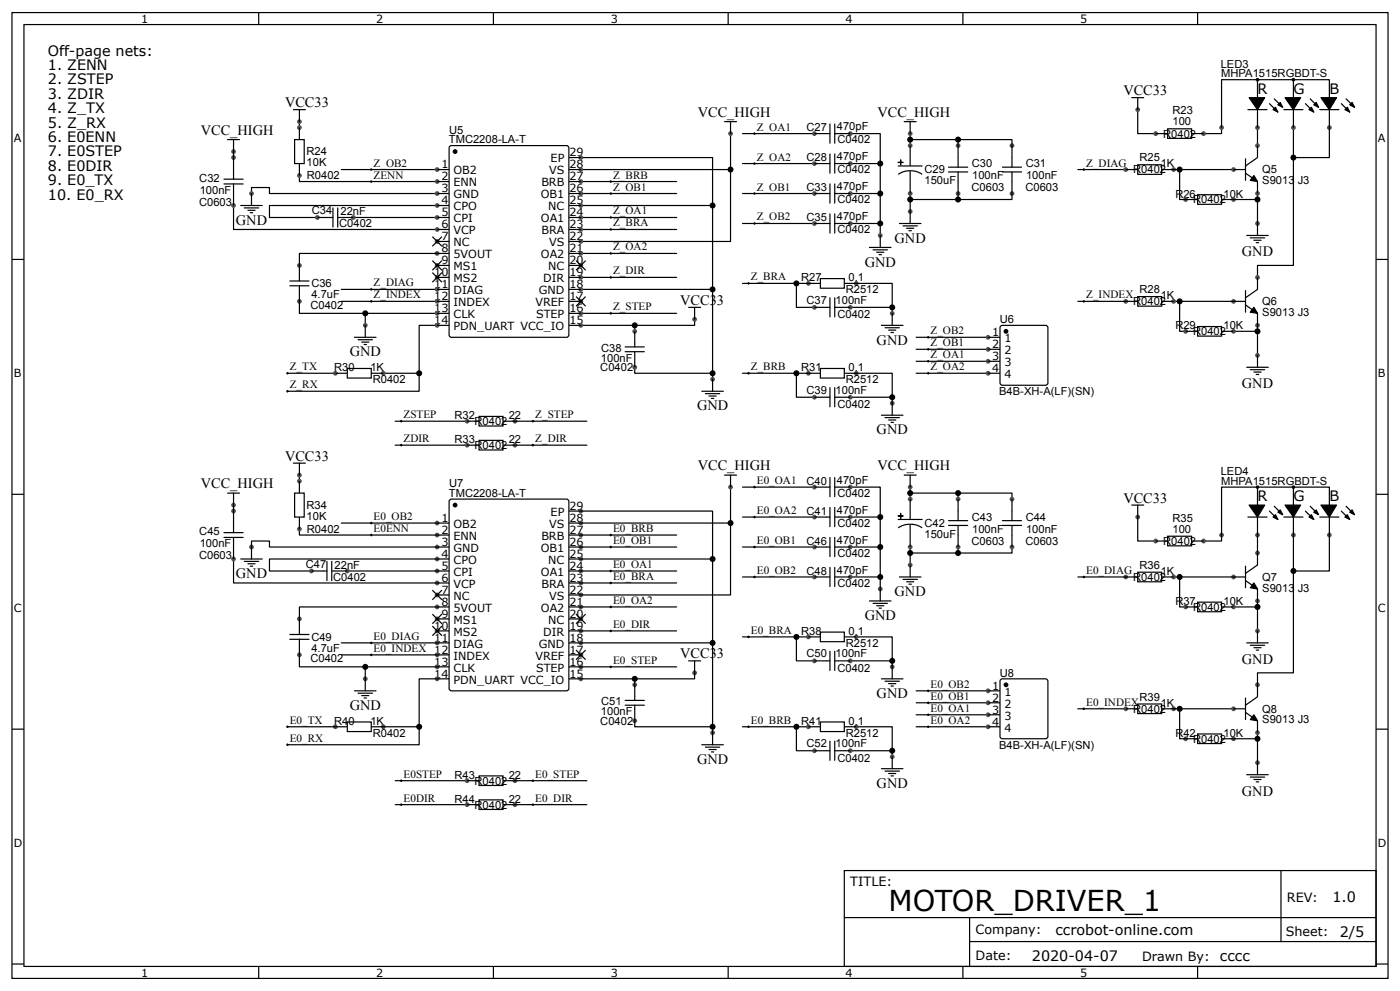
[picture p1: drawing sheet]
<svg xmlns="http://www.w3.org/2000/svg" width="309mm" height="219mm" viewBox="0 0 309 219" stroke-linecap="round" stroke-linejoin="round" font-family="sans-serif">
<defs><g id="words">
<text font-size="6.3" x="196.3" y="201.2">MOTOR_DRIVER_1</text>
<g font-size="3.2">
<text x="10.6" y="12.3">Off-page nets:</text>
<text x="10.6" y="15.5">1. ZENN</text>
<text x="10.6" y="18.7">2. ZSTEP</text>
<text x="10.6" y="21.8">3. ZDIR</text>
<text x="63" y="23.7">VCC33</text>
<text x="248.2" y="21">VCC33</text>
<text x="277.8" y="20.8">R</text>
<text x="285.8" y="20.8">G</text>
<text x="293.7" y="20.8">B</text>
<text x="10.6" y="25">4. Z_TX</text>
<text x="10.6" y="28.2">5. Z_RX</text>
<text x="44.4" y="29.8">VCC_HIGH</text>
<text x="154.2" y="25.8">VCC_HIGH</text>
<text x="193.8" y="25.8">VCC_HIGH</text>
<text x="10.6" y="31.4">6. E0ENN</text>
<text x="10.6" y="34.5">7. E0STEP</text>
<text x="10.6" y="37.7">8. E0DIR</text>
<text x="10.6" y="40.9">9. E0_TX</text>
<text x="10.6" y="44.1">10. E0_RX</text>
<text x="52.1" y="49.6">GND</text>
<text x="197.6" y="53.6">GND</text>
<text x="191" y="58.9">GND</text>
<text x="274.4" y="56.6">GND</text>
<text x="150.3" y="67.3">VCC33</text>
<text x="193.7" y="76.1">GND</text>
<text x="77.3" y="78.7">GND</text>
<text x="274.4" y="85.7">GND</text>
<text x="154" y="90.6">GND</text>
<text x="193.7" y="95.9">GND</text>
<text x="63" y="101.7">VCC33</text>
<text x="44.4" y="107.8">VCC_HIGH</text>
<text x="154.2" y="103.9">VCC_HIGH</text>
<text x="193.8" y="103.9">VCC_HIGH</text>
<text x="248.2" y="111">VCC33</text>
<text x="277.8" y="110.7">R</text>
<text x="285.8" y="110.7">G</text>
<text x="293.7" y="110.7">B</text>
<text x="52.1" y="127.7">GND</text>
<text x="197.6" y="131.6">GND</text>
<text x="191" y="136.9">GND</text>
<text x="150.3" y="145.4">VCC33</text>
<text x="274.4" y="146.6">GND</text>
<text x="193.7" y="154.1">GND</text>
<text x="77.3" y="156.8">GND</text>
<text x="154" y="168.7">GND</text>
<text x="193.7" y="174">GND</text>
<text x="274.4" y="175.7">GND</text>
<text x="294.4" y="199.2">1.0</text>
<text x="233.2" y="206.3">ccrobot-online.com</text>
<text x="296" y="206.9">2/5</text>
<text x="228" y="212.2">2020-04-07</text>
</g>
<g font-size="2.8">
<text x="187.9" y="195.7">TITLE:</text>
<text x="284.3" y="199.2">REV:</text>
<text x="215.5" y="206.3">Company:</text>
<text x="284.1" y="206.8">Sheet:</text>
<text x="215.5" y="212.1">Date:</text>
<text x="252.3" y="212.1">Drawn By: cccc</text>
</g>
<g font-size="2.5">
<text x="31.2" y="5">1</text>
<text x="83.1" y="5">2</text>
<text x="134.9" y="5">3</text>
<text x="186.8" y="5">4</text>
<text x="238.7" y="5">5</text>
<text x="269.7" y="15">LED3</text>
<text x="269.8" y="17.1">MHPA1515RGBDT-S</text>
<text x="99.2" y="29.5">U5</text>
<text x="167.2" y="28.8">Z_OA1</text>
<text x="178.2" y="29">C27</text>
<text x="184.9" y="28.7">470pF</text>
<text x="259" y="27.6">100</text>
<text x="259" y="25.3">R23</text>
<text x="3" y="31.4">A</text>
<text x="67.7" y="34.3">R24</text>
<text x="99.2" y="31.7">TMC2208-LA-T</text>
<text x="121.6" y="35.9">EP</text>
<text x="125.8" y="34.5">29</text>
<text x="167.2" y="35.5">Z_OA2</text>
<text x="178.2" y="35.6">C28</text>
<text x="184.9" y="35.4">470pF</text>
<text x="185" y="31.7">C0402</text>
<text x="251.7" y="35.6">R25</text>
<text x="257" y="30.4">R0402</text>
<text x="304.4" y="31.4">A</text>
<text x="44" y="40.2">C32</text>
<text x="67.7" y="36.7">10K</text>
<text x="67.8" y="39.6">R0402</text>
<text x="82.5" y="36.8">Z_OB2</text>
<text x="82.5" y="39.4">ZENN</text>
<text x="97.5" y="37.2">1</text>
<text x="97.5" y="39.8">2</text>
<text x="100.2" y="38.5">OB2</text>
<text x="100.2" y="41.1">ENN</text>
<text x="119.6" y="41.1">BRB</text>
<text x="121.3" y="38.5">VS</text>
<text x="125.8" y="39.8">27</text>
<text x="125.8" y="37.2">28</text>
<text x="135.5" y="39.4">Z_BRB</text>
<text x="184.9" y="42">470pF</text>
<text x="185" y="38.3">C0402</text>
<text x="204.3" y="40.7">150uF</text>
<text x="204.3" y="38.3">C29</text>
<text x="214.7" y="37">C30</text>
<text x="214.8" y="39.6">100nF</text>
<text x="226.6" y="37">C31</text>
<text x="226.7" y="39.6">100nF</text>
<text x="240" y="36.8">Z_DIAG</text>
<text x="250.4" y="38.3">R0402</text>
<text x="256.4" y="37">1K</text>
<text x="278.9" y="40.7">S9013 J3</text>
<text x="278.9" y="38.3">Q5</text>
<text x="44" y="45.5">C0603</text>
<text x="44.1" y="42.8">100nF</text>
<text x="68.9" y="47.3">C34</text>
<text x="75.2" y="47.6">22nF</text>
<text x="97.5" y="42.5">3</text>
<text x="97.5" y="45.1">4</text>
<text x="97.5" y="47.8">5</text>
<text x="100.2" y="43.8">GND</text>
<text x="100.2" y="46.4">CPO</text>
<text x="119.5" y="43.8">OB1</text>
<text x="121.1" y="46.4">NC</text>
<text x="125.8" y="47.8">24</text>
<text x="125.8" y="45.1">25</text>
<text x="125.8" y="42.5">26</text>
<text x="135.5" y="47.4">Z_OA1</text>
<text x="135.5" y="42.1">Z_OB1</text>
<text x="167.2" y="42.1">Z_OB1</text>
<text x="178.2" y="42.2">C33</text>
<text x="185" y="44.9">C0402</text>
<text x="214.6" y="42.3">C0603</text>
<text x="226.5" y="42.3">C0603</text>
<text x="259.7" y="43.6">R26</text>
<text x="263.6" y="44.9">R0402</text>
<text x="270.3" y="43.6">10K</text>
<text x="74.9" y="50.2">C0402</text>
<text x="97.5" y="50.4">6</text>
<text x="97.5" y="53">7</text>
<text x="100.2" y="49.1">CPI</text>
<text x="100.2" y="51.7">VCP</text>
<text x="119.5" y="49.1">OA1</text>
<text x="119.6" y="51.7">BRA</text>
<text x="125.8" y="50.4">23</text>
<text x="125.8" y="53">22</text>
<text x="135.5" y="50">Z_BRA</text>
<text x="167.2" y="48.7">Z_OB2</text>
<text x="178.2" y="48.9">C35</text>
<text x="184.9" y="48.6">470pF</text>
<text x="185" y="51.5">C0402</text>
<text x="97.5" y="55.7">8</text>
<text x="97.5" y="58.3">9</text>
<text x="100.2" y="54.4">NC</text>
<text x="100.2" y="57">5VOUT</text>
<text x="100.2" y="59.7">MS1</text>
<text x="119.5" y="57">OA2</text>
<text x="121.1" y="59.7">NC</text>
<text x="121.3" y="54.4">VS</text>
<text x="125.8" y="58.3">20</text>
<text x="125.8" y="55.7">21</text>
<text x="135.5" y="55.3">Z_OA2</text>
<text x="68.8" y="65.8">4.7uF</text>
<text x="68.8" y="63.4">C36</text>
<text x="82.5" y="65.9">Z_INDEX</text>
<text x="82.5" y="63.2">Z_DIAG</text>
<text x="95.9" y="61">10</text>
<text x="95.9" y="63.6">11</text>
<text x="100.2" y="62.3">MS2</text>
<text x="100.2" y="65">DIAG</text>
<text x="119" y="65">GND</text>
<text x="120" y="62.3">DIR</text>
<text x="125.8" y="63.6">18</text>
<text x="125.8" y="61">19</text>
<text x="135.5" y="60.6">Z_DIR</text>
<text x="165.9" y="61.9">Z_BRA</text>
<text x="177" y="62.1">R27</text>
<text x="186.9" y="64.7">R2512</text>
<text x="187.5" y="62.1">0.1</text>
<text x="240" y="65.9">Z_INDEX</text>
<text x="251.7" y="64.7">R28</text>
<text x="68.6" y="68.2">C0402</text>
<text x="95.9" y="66.3">12</text>
<text x="95.9" y="68.9">13</text>
<text x="95.9" y="71.6">14</text>
<text x="100.2" y="67.6">INDEX</text>
<text x="100.2" y="70.2">CLK</text>
<text x="118.3" y="67.6">VREF</text>
<text x="118.4" y="70.2">STEP</text>
<text x="125.8" y="71.6">15</text>
<text x="125.8" y="68.9">16</text>
<text x="125.8" y="66.3">17</text>
<text x="135.5" y="68.5">Z_STEP</text>
<text x="178.2" y="67.1">C37</text>
<text x="184.6" y="67.1">100nF</text>
<text x="185" y="70.3">C0402</text>
<text x="220.9" y="71.4">U6</text>
<text x="250.4" y="67.4">R0402</text>
<text x="256.4" y="66.1">1K</text>
<text x="278.9" y="69.8">S9013 J3</text>
<text x="278.9" y="67.4">Q6</text>
<text x="100.2" y="72.9">PDN_UART VCC_IO</text>
<text x="132.8" y="77.7">C38</text>
<text x="205.6" y="76.5">Z_OB1</text>
<text x="205.6" y="73.8">Z_OB2</text>
<text x="219.2" y="74.2">1</text>
<text x="219.2" y="76.9">2</text>
<text x="221.9" y="75.5">1</text>
<text x="259.7" y="72.7">R29</text>
<text x="263.6" y="74">R0402</text>
<text x="270.3" y="72.7">10K</text>
<text x="3" y="83.2">B</text>
<text x="64" y="81.8">Z_TX</text>
<text x="73.8" y="81.9">R30</text>
<text x="81.8" y="81.9">1K</text>
<text x="132.6" y="81.9">C0402</text>
<text x="132.8" y="79.8">100nF</text>
<text x="165.9" y="81.8">Z_BRB</text>
<text x="177" y="81.9">R31</text>
<text x="187.5" y="81.9">0.1</text>
<text x="205.6" y="79.1">Z_OA1</text>
<text x="205.6" y="81.8">Z_OA2</text>
<text x="219.2" y="79.5">3</text>
<text x="219.2" y="82.2">4</text>
<text x="221.9" y="78.2">2</text>
<text x="221.9" y="80.8">3</text>
<text x="221.9" y="83.5">4</text>
<text x="304.4" y="83.2">B</text>
<text x="64" y="85.7">Z_RX</text>
<text x="82.4" y="84.6">R0402</text>
<text x="178.2" y="87">C39</text>
<text x="184.6" y="87">100nF</text>
<text x="186.9" y="84.6">R2512</text>
<text x="220.8" y="87.2">B4B-XH-A(LF)(SN)</text>
<text x="89.2" y="92.3">ZSTEP</text>
<text x="100.4" y="92.5">R32</text>
<text x="104.8" y="93.9">R0402</text>
<text x="112.4" y="92.5">22</text>
<text x="118.3" y="92.3">Z_STEP</text>
<text x="185" y="90.1">C0402</text>
<text x="89.2" y="97.6">ZDIR</text>
<text x="100.4" y="97.8">R33</text>
<text x="104.8" y="99.2">R0402</text>
<text x="112.4" y="97.8">22</text>
<text x="118.3" y="97.6">Z_DIR</text>
<text x="99.2" y="107.6">U7</text>
<text x="167.2" y="106.9">E0_OA1</text>
<text x="178.2" y="107.1">C40</text>
<text x="184.9" y="106.8">470pF</text>
<text x="269.7" y="104.9">LED4</text>
<text x="269.8" y="107.1">MHPA1515RGBDT-S</text>
<text x="67.7" y="112.4">R34</text>
<text x="99.2" y="109.7">TMC2208-LA-T</text>
<text x="121.6" y="113.9">EP</text>
<text x="125.8" y="112.6">29</text>
<text x="167.2" y="113.5">E0_OA2</text>
<text x="178.2" y="113.7">C41</text>
<text x="184.9" y="113.4">470pF</text>
<text x="185" y="109.7">C0402</text>
<text x="44" y="118.2">C45</text>
<text x="67.7" y="114.8">10K</text>
<text x="67.8" y="117.7">R0402</text>
<text x="82.5" y="117.5">E0ENN</text>
<text x="82.5" y="114.8">E0_OB2</text>
<text x="97.5" y="115.2">1</text>
<text x="97.5" y="117.9">2</text>
<text x="100.2" y="116.5">OB2</text>
<text x="100.2" y="119.2">ENN</text>
<text x="119.6" y="119.2">BRB</text>
<text x="121.3" y="116.5">VS</text>
<text x="125.8" y="117.9">27</text>
<text x="125.8" y="115.2">28</text>
<text x="135.5" y="117.5">E0_BRB</text>
<text x="185" y="116.3">C0402</text>
<text x="204.3" y="118.7">150uF</text>
<text x="204.3" y="116.3">C42</text>
<text x="214.7" y="115">C43</text>
<text x="214.8" y="117.7">100nF</text>
<text x="226.6" y="115">C44</text>
<text x="226.7" y="117.7">100nF</text>
<text x="259" y="117.6">100</text>
<text x="259" y="115.2">R35</text>
<text x="44" y="123.5">C0603</text>
<text x="44.1" y="120.9">100nF</text>
<text x="67.6" y="125.4">C47</text>
<text x="73.9" y="125.6">22nF</text>
<text x="97.5" y="120.5">3</text>
<text x="97.5" y="123.2">4</text>
<text x="97.5" y="125.8">5</text>
<text x="100.2" y="121.8">GND</text>
<text x="100.2" y="124.5">CPO</text>
<text x="119.5" y="121.8">OB1</text>
<text x="121.1" y="124.5">NC</text>
<text x="125.8" y="125.8">24</text>
<text x="125.8" y="123.2">25</text>
<text x="125.8" y="120.5">26</text>
<text x="135.5" y="120.1">E0_OB1</text>
<text x="135.5" y="125.4">E0_OA1</text>
<text x="167.2" y="120.1">E0_OB1</text>
<text x="178.2" y="120.3">C46</text>
<text x="184.9" y="120">470pF</text>
<text x="185" y="122.9">C0402</text>
<text x="214.6" y="120.3">C0603</text>
<text x="226.5" y="120.3">C0603</text>
<text x="251.7" y="125.6">R36</text>
<text x="257" y="120.3">R0402</text>
<text x="73.6" y="128.3">C0402</text>
<text x="97.5" y="128.5">6</text>
<text x="97.5" y="131.1">7</text>
<text x="100.2" y="127.1">CPI</text>
<text x="100.2" y="129.8">VCP</text>
<text x="119.5" y="127.1">OA1</text>
<text x="119.6" y="129.8">BRA</text>
<text x="125.8" y="128.5">23</text>
<text x="125.8" y="131.1">22</text>
<text x="135.5" y="128.1">E0_BRA</text>
<text x="167.2" y="126.7">E0_OB2</text>
<text x="178.2" y="126.9">C48</text>
<text x="184.9" y="126.6">470pF</text>
<text x="185" y="129.6">C0402</text>
<text x="240" y="126.7">E0_DIAG</text>
<text x="250.4" y="128.2">R0402</text>
<text x="256.4" y="126.9">1K</text>
<text x="278.9" y="130.6">S9013 J3</text>
<text x="278.9" y="128.3">Q7</text>
<text x="3" y="135.1">C</text>
<text x="97.5" y="133.7">8</text>
<text x="97.5" y="136.4">9</text>
<text x="100.2" y="132.4">NC</text>
<text x="100.2" y="135.1">5VOUT</text>
<text x="100.2" y="137.7">MS1</text>
<text x="119.5" y="135.1">OA2</text>
<text x="121.1" y="137.7">NC</text>
<text x="121.3" y="132.4">VS</text>
<text x="125.8" y="136.4">20</text>
<text x="125.8" y="133.7">21</text>
<text x="135.5" y="133.3">E0_OA2</text>
<text x="259.7" y="133.6">R37</text>
<text x="263.6" y="134.8">R0402</text>
<text x="270.3" y="133.6">10K</text>
<text x="304.4" y="135.1">C</text>
<text x="68.8" y="143.9">4.7uF</text>
<text x="68.8" y="141.5">C49</text>
<text x="82.5" y="141.3">E0_DIAG</text>
<text x="82.5" y="143.9">E0_INDEX</text>
<text x="95.9" y="139">10</text>
<text x="95.9" y="141.7">11</text>
<text x="100.2" y="140.4">MS2</text>
<text x="100.2" y="143">DIAG</text>
<text x="119" y="143">GND</text>
<text x="120" y="140.4">DIR</text>
<text x="125.8" y="141.7">18</text>
<text x="125.8" y="139">19</text>
<text x="135.5" y="138.6">E0_DIR</text>
<text x="165.9" y="140">E0_BRA</text>
<text x="177" y="140.1">R38</text>
<text x="186.9" y="142.8">R2512</text>
<text x="187.5" y="140.1">0.1</text>
<text x="68.6" y="146.2">C0402</text>
<text x="95.9" y="144.3">12</text>
<text x="95.9" y="147">13</text>
<text x="95.9" y="149.6">14</text>
<text x="100.2" y="145.7">INDEX</text>
<text x="100.2" y="148.3">CLK</text>
<text x="118.3" y="145.7">VREF</text>
<text x="118.4" y="148.3">STEP</text>
<text x="125.8" y="149.6">15</text>
<text x="125.8" y="147">16</text>
<text x="125.8" y="144.3">17</text>
<text x="135.5" y="146.6">E0_STEP</text>
<text x="178.2" y="145.2">C50</text>
<text x="184.6" y="145.2">100nF</text>
<text x="185" y="148.3">C0402</text>
<text x="220.9" y="149.4">U8</text>
<text x="100.2" y="150.9">PDN_UART VCC_IO</text>
<text x="132.8" y="155.8">C51</text>
<text x="205.6" y="151.9">E0_OB2</text>
<text x="205.6" y="154.5">E0_OB1</text>
<text x="219.2" y="152.3">1</text>
<text x="219.2" y="154.9">2</text>
<text x="221.9" y="153.6">1</text>
<text x="240" y="155.8">E0_INDEX</text>
<text x="251.7" y="154.7">R39</text>
<text x="64" y="159.8">E0_TX</text>
<text x="73.8" y="160">R40</text>
<text x="81.8" y="160">1K</text>
<text x="132.6" y="160">C0402</text>
<text x="132.8" y="157.9">100nF</text>
<text x="165.9" y="159.8">E0_BRB</text>
<text x="177" y="160">R41</text>
<text x="187.5" y="160">0.1</text>
<text x="205.6" y="159.8">E0_OA2</text>
<text x="205.6" y="157.2">E0_OA1</text>
<text x="219.2" y="157.6">3</text>
<text x="219.2" y="160.2">4</text>
<text x="221.9" y="156.2">2</text>
<text x="221.9" y="158.9">3</text>
<text x="221.9" y="161.5">4</text>
<text x="250.4" y="157.3">R0402</text>
<text x="256.4" y="156">1K</text>
<text x="278.9" y="159.7">S9013 J3</text>
<text x="278.9" y="157.4">Q8</text>
<text x="64" y="163.8">E0_RX</text>
<text x="82.4" y="162.6">R0402</text>
<text x="178.2" y="165">C52</text>
<text x="184.6" y="165">100nF</text>
<text x="186.9" y="162.6">R2512</text>
<text x="220.8" y="165.3">B4B-XH-A(LF)(SN)</text>
<text x="259.7" y="162.7">R42</text>
<text x="263.6" y="164">R0402</text>
<text x="270.3" y="162.7">10K</text>
<text x="89.2" y="171.7">E0STEP</text>
<text x="100.4" y="171.9">R43</text>
<text x="104.8" y="173.3">R0402</text>
<text x="112.4" y="171.9">22</text>
<text x="118.3" y="171.7">E0_STEP</text>
<text x="185" y="168.2">C0402</text>
<text x="89.2" y="177">E0DIR</text>
<text x="100.4" y="177.2">R44</text>
<text x="104.8" y="178.6">R0402</text>
<text x="112.4" y="177.2">22</text>
<text x="118.3" y="177">E0_DIR</text>
<text x="3" y="186.9">D</text>
<text x="304.4" y="186.9">D</text>
<text x="31.2" y="215.6">1</text>
<text x="83.1" y="215.6">2</text>
<text x="134.9" y="215.6">3</text>
<text x="186.8" y="215.6">4</text>
<text x="238.7" y="215.6">5</text>
</g>
</g></defs>
<g fill="none" stroke="#000" stroke-width=".26">
<path d="M2.6 2.8h304.1v213.2h-304.1zM5.3 5.4h298.7v208h-298.7zM57.1 2.8v2.6M109 2.8v2.6M160.9 2.8v2.6M212.7 2.8v2.6M264.6 2.8v2.6M2.6 57.3h2.7M304 57.3h2.7M2.6 109.1h2.7M99.3 110.5l.4-.3h25.4l.5 .3 .1 41.5-.3 .5h-25.7l-.4-.2zM304 109.1h2.7"/>
<path d="M2.6 161h2.7M304 161h2.7M186.5 192.2h117.5v21.2h-117.5zM283 192.2v15.7M2.6 212.9h2.7M57.1 213.4v2.6M109 213.4v2.6M160.9 213.4v2.6M186.6 202.6h117.3M212.7 213.4v2.6M214.2 207.9h89.7M214.2 202.6v10.6"/>
<path d="M264.6 213.4v2.6M304 212.9h2.7"/>
</g>
<circle cx="100.5" cy="111.5" r=".4" fill="#000" stroke="#000" stroke-width=".26"/>
<circle cx="96.6" cy="115.5" r=".53" fill="#4f4f4f"/>
<path d="M96.6 115.5h2.6" fill="none" stroke="#000" stroke-width=".26"/>
<circle cx="96.6" cy="118.1" r=".53" fill="#4f4f4f"/>
<path d="M96.6 118.1h2.6" fill="none" stroke="#000" stroke-width=".26"/>
<circle cx="96.6" cy="120.8" r=".53" fill="#4f4f4f"/>
<path d="M96.6 120.8h2.6" fill="none" stroke="#000" stroke-width=".26"/>
<circle cx="96.6" cy="123.4" r=".53" fill="#4f4f4f"/>
<path d="M96.6 123.4h2.6" fill="none" stroke="#000" stroke-width=".26"/>
<circle cx="96.6" cy="126.1" r=".53" fill="#4f4f4f"/>
<path d="M96.6 126.1h2.6" fill="none" stroke="#000" stroke-width=".26"/>
<circle cx="96.6" cy="128.7" r=".53" fill="#4f4f4f"/>
<path d="M96.6 128.7h2.6" fill="none" stroke="#000" stroke-width=".26"/>
<circle cx="96.6" cy="131.4" r=".53" fill="#4f4f4f"/>
<path d="M96.6 131.4h2.6" fill="none" stroke="#000" stroke-width=".26"/>
<circle cx="96.6" cy="134" r=".53" fill="#4f4f4f"/>
<path d="M96.6 134h2.6" fill="none" stroke="#000" stroke-width=".26"/>
<circle cx="96.6" cy="136.7" r=".53" fill="#4f4f4f"/>
<path d="M96.6 136.7h2.6" fill="none" stroke="#000" stroke-width=".26"/>
<circle cx="96.6" cy="139.3" r=".53" fill="#4f4f4f"/>
<path d="M96.6 139.3h2.6" fill="none" stroke="#000" stroke-width=".26"/>
<circle cx="96.6" cy="141.9" r=".53" fill="#4f4f4f"/>
<path d="M96.6 141.9h2.6" fill="none" stroke="#000" stroke-width=".26"/>
<circle cx="96.6" cy="144.6" r=".53" fill="#4f4f4f"/>
<path d="M96.6 144.6h2.6" fill="none" stroke="#000" stroke-width=".26"/>
<circle cx="96.6" cy="147.2" r=".53" fill="#4f4f4f"/>
<path d="M96.6 147.2h2.6" fill="none" stroke="#000" stroke-width=".26"/>
<circle cx="96.6" cy="149.9" r=".53" fill="#4f4f4f"/>
<path d="M96.6 149.9h2.6" fill="none" stroke="#000" stroke-width=".26"/>
<circle cx="128.3" cy="149.9" r=".53" fill="#4f4f4f"/>
<path d="M125.7 149.9h2.6" fill="none" stroke="#000" stroke-width=".26"/>
<circle cx="128.3" cy="147.2" r=".53" fill="#4f4f4f"/>
<path d="M125.7 147.2h2.6" fill="none" stroke="#000" stroke-width=".26"/>
<circle cx="128.3" cy="144.6" r=".53" fill="#4f4f4f"/>
<path d="M125.7 144.6h2.6" fill="none" stroke="#000" stroke-width=".26"/>
<circle cx="128.3" cy="141.9" r=".53" fill="#4f4f4f"/>
<path d="M125.7 141.9h2.6" fill="none" stroke="#000" stroke-width=".26"/>
<circle cx="128.3" cy="139.3" r=".53" fill="#4f4f4f"/>
<path d="M125.7 139.3h2.6" fill="none" stroke="#000" stroke-width=".26"/>
<circle cx="128.3" cy="136.7" r=".53" fill="#4f4f4f"/>
<path d="M125.7 136.7h2.6" fill="none" stroke="#000" stroke-width=".26"/>
<circle cx="128.3" cy="134" r=".53" fill="#4f4f4f"/>
<path d="M125.7 134h2.6" fill="none" stroke="#000" stroke-width=".26"/>
<circle cx="128.3" cy="131.4" r=".53" fill="#4f4f4f"/>
<path d="M125.7 131.4h2.6" fill="none" stroke="#000" stroke-width=".26"/>
<circle cx="128.3" cy="128.7" r=".53" fill="#4f4f4f"/>
<path d="M125.7 128.7h2.6" fill="none" stroke="#000" stroke-width=".26"/>
<circle cx="128.3" cy="126.1" r=".53" fill="#4f4f4f"/>
<path d="M125.7 126.1h2.6" fill="none" stroke="#000" stroke-width=".26"/>
<circle cx="128.3" cy="123.4" r=".53" fill="#4f4f4f"/>
<path d="M125.7 123.4h2.6" fill="none" stroke="#000" stroke-width=".26"/>
<circle cx="128.3" cy="120.8" r=".53" fill="#4f4f4f"/>
<path d="M125.7 120.8h2.6" fill="none" stroke="#000" stroke-width=".26"/>
<circle cx="128.3" cy="118.1" r=".53" fill="#4f4f4f"/>
<path d="M125.7 118.1h2.6" fill="none" stroke="#000" stroke-width=".26"/>
<circle cx="128.3" cy="115.5" r=".53" fill="#4f4f4f"/>
<path d="M125.7 115.5h2.6" fill="none" stroke="#000" stroke-width=".26"/>
<circle cx="128.3" cy="112.8" r=".53" fill="#4f4f4f"/>
<path d="M66.1 116.8v1.3h30.5M125.7 112.8h2.6M76.7 126.1h19.9M96.6 123.4h-37.1v2.7h9.3M128.3 139.3h21.2M75.4 141.9h21.2M75.4 144.6h21.2M128.3 147.2h21.2" fill="none" stroke="#000" stroke-width=".26"/>
<g fill="#000">
<path d="M82 117.9v.5zM81.8 118.1h.5z"/>
<path d="M134.9 139v.6zM134.7 139.3h.5z"/>
<path d="M82 141.7v.5zM81.8 141.9h.5z"/>
<path d="M82 144.3v.6zM81.8 144.6h.5z"/>
<path d="M134.9 147v.5zM134.7 147.2h.5z"/>
<circle cx="82" cy="118.1" r=".26"/>
<circle cx="134.9" cy="139.3" r=".26"/>
<circle cx="82" cy="141.9" r=".26"/>
<circle cx="82" cy="144.6" r=".26"/>
<circle cx="134.9" cy="147.2" r=".26"/>
</g>
<circle cx="153.5" cy="148.6" r=".53" fill="#4f4f4f"/>
<path d="M152.1 145.9h2.7M153.5 145.9v2.7" fill="none" stroke="#000" stroke-width=".26"/>
<circle cx="84.7" cy="160.5" r=".53" fill="#4f4f4f"/>
<path d="M82 160.5h2.7" fill="none" stroke="#000" stroke-width=".26"/>
<circle cx="74.1" cy="160.5" r=".53" fill="#4f4f4f"/>
<path d="M76.7 159.4h5.3v2.1h-5.3zM63.5 160.5h13.2" fill="none" stroke="#000" stroke-width=".26"/>
<g fill="#000">
<path d="M63.5 160.2v.5zM63.2 160.5h.6z"/>
<path d="M63.5 164.2v.5zM63.2 164.4h.6z"/>
<circle cx="63.5" cy="160.5" r=".26"/>
<circle cx="63.5" cy="164.4" r=".26"/>
</g>
<circle cx="55.6" cy="120.8" r=".53" fill="#4f4f4f"/>
<path d="M53.2 123.4h4.7M54 124h3.1M54.8 124.5h1.6M55.3 125h.5M55.6 120.8v2.6" fill="none" stroke="#000" stroke-width=".26"/>
<circle cx="157.4" cy="161.8" r=".53" fill="#4f4f4f"/>
<path d="M128.3 112.8h29.1v51.6M128.3 141.9h29.1M138.1 155.7h4.2M138.1 154.6h4.2M155 164.4h4.8M155.8 165h3.2M156.6 165.5h1.6M157.2 166h.5" fill="none" stroke="#000" stroke-width=".26"/>
<circle cx="140.2" cy="159.1" r=".53" fill="#4f4f4f"/>
<path d="M140.2 156.5v2.6" fill="none" stroke="#000" stroke-width=".26"/>
<circle cx="140.2" cy="151.2" r=".53" fill="#4f4f4f"/>
<g fill="none" stroke="#000" stroke-width=".26">
<path d="M75.4 115.5h21.2M128.3 118.1h21.2M161.4 107.6v7.9h-33.1M161.4 115.5v15.9h-33.1M164 107.6h15.9M164 114.2h15.9M51.6 123.4v5.3h45M55.6 120.8v-1.3h3.9v1.3h37.1M128.3 120.8h21.2M128.3 134h21.2M128.3 126.1h21.2M128.3 123.4h29.1"/>
<path d="M128.3 128.7h21.2M164 120.8h15.9M164 127.4h15.9M140.2 151.2v3.4M140.2 155.7v.8"/>
</g>
<g fill="#000">
<path d="M82 115.2v.6zM81.8 115.5h.5z"/>
<path d="M134.9 117.9v.5zM134.7 118.1h.5z"/>
<path d="M166.7 107.3v.5zM166.4 107.6h.6z"/>
<path d="M166.7 113.9v.5zM166.4 114.2h.6z"/>
<path d="M134.9 120.5v.5zM134.7 120.8h.5z"/>
<path d="M134.9 133.7v.6zM134.7 134h.5z"/>
<path d="M134.9 125.8v.5zM134.7 126.1h.5z"/>
<path d="M134.9 128.5v.5zM134.7 128.7h.5z"/>
<path d="M166.7 120.5v.5zM166.4 120.8h.6z"/>
<path d="M166.7 127.1v.6zM166.4 127.4h.6z"/>
<circle cx="82" cy="115.5" r=".26"/>
<circle cx="134.9" cy="118.1" r=".26"/>
<circle cx="166.7" cy="107.6" r=".26"/>
<circle cx="166.7" cy="114.2" r=".26"/>
<circle cx="134.9" cy="134" r=".26"/>
<circle cx="134.9" cy="126.1" r=".26"/>
<circle cx="134.9" cy="128.7" r=".26"/>
<circle cx="134.9" cy="120.8" r=".26"/>
<circle cx="166.7" cy="127.4" r=".26"/>
<circle cx="166.7" cy="120.8" r=".26"/>
</g>
<circle cx="194.5" cy="130" r=".53" fill="#4f4f4f"/>
<path d="M187.9 107.6h6.6v25.1M187.9 114.2h6.6M187.9 127.4h6.6M187.9 120.8h6.6M192.1 132.7h4.7M192.9 133.2h3.2M193.7 133.7h1.6M194.2 134.3h.5M164 140.6h14.6M175.9 140.6v5.3h4" fill="none" stroke="#000" stroke-width=".26"/>
<g fill="#000">
<path d="M165.4 140.4v.5zM165.1 140.6h.5z"/>
<circle cx="165.4" cy="140.6" r=".26"/>
</g>
<circle cx="197.1" cy="147.2" r=".53" fill="#4f4f4f"/>
<path d="M187.9 145.9h9.2M189.2 140.6h7.9v9.3M194.7 149.9h4.8M195.5 150.4h3.2M196.3 150.9h1.6M196.8 151.5h.6M187.9 165.8h9.2M189.2 160.5h7.9v6.6" fill="none" stroke="#000" stroke-width=".26"/>
<circle cx="197.1" cy="167.1" r=".53" fill="#4f4f4f"/>
<path d="M211.7 108.9h11.9v1.3M221.5 115h4.2M223.6 120.8v1.3h-11.9M164 160.5h14.6M175.9 160.5v5.3h4M194.7 169.7h4.8M195.5 170.3h3.2M196.3 170.8h1.6M196.8 171.3h.6M197.1 167.1v2.6" fill="none" stroke="#000" stroke-width=".26"/>
<g fill="#000">
<path d="M165.4 160.2v.5zM165.1 160.5h.5z"/>
<circle cx="165.4" cy="160.5" r=".26"/>
</g>
<circle cx="223.6" cy="110.2" r=".53" fill="#4f4f4f"/>
<path d="M221.5 116h4.2M223.6 110.2v2.6M223.6 116v2.1" fill="none" stroke="#000" stroke-width=".26"/>
<circle cx="223.6" cy="120.8" r=".53" fill="#4f4f4f"/>
<path d="M201.1 108.9h10.6v1.3M209.5 115h4.3M223.6 112.8v2.2M223.6 118.1v2.7M211.7 120.8v1.3h-10.6" fill="none" stroke="#000" stroke-width=".26"/>
<circle cx="211.7" cy="110.2" r=".53" fill="#4f4f4f"/>
<path d="M209.5 116h4.3M211.7 110.2v2.6M211.7 116v2.1" fill="none" stroke="#000" stroke-width=".26"/>
<circle cx="211.7" cy="120.8" r=".53" fill="#4f4f4f"/>
<path d="M211.7 112.8v2.2M211.7 118.1v2.7M201.1 120.8v4" fill="none" stroke="#000" stroke-width=".26"/>
<circle cx="201.1" cy="124.8" r=".53" fill="#4f4f4f"/>
<path d="M201.1 107.6v2.6M198.7 127.4h4.8M199.5 127.9h3.2M200.3 128.5h1.6M200.8 129h.5M201.1 124.8v2.6M96.6 149.9h-4v14.5h-29.1M140.2 159.1v1.4h17.2M140.2 149.9v1.3M153.5 148.6v1.3h-25.2M84.7 160.5h7.9" fill="none" stroke="#000" stroke-width=".26"/>
<circle cx="80.7" cy="149.9" r=".53" fill="#4f4f4f"/>
<path d="M78.3 152.5h4.8M79.1 153.1h3.2M79.9 153.6h1.6M80.4 154.1h.6M96.6 147.2h-15.9v5.3" fill="none" stroke="#000" stroke-width=".26"/>
<circle cx="189.2" cy="160.5" r=".53" fill="#4f4f4f"/>
<path d="M186.5 160.5h2.7" fill="none" stroke="#000" stroke-width=".26"/>
<circle cx="178.6" cy="160.5" r=".53" fill="#4f4f4f"/>
<path d="M181.2 159.4h5.3v2.1h-5.3zM178.6 160.5h2.6" fill="none" stroke="#000" stroke-width=".26"/>
<circle cx="189.2" cy="140.6" r=".53" fill="#4f4f4f"/>
<path d="M186.5 140.6h2.7" fill="none" stroke="#000" stroke-width=".26"/>
<circle cx="178.6" cy="140.6" r=".53" fill="#4f4f4f"/>
<path d="M181.2 139.6h5.3v2.1h-5.3zM178.6 140.6h2.6" fill="none" stroke="#000" stroke-width=".26"/>
<circle cx="189.2" cy="62.6" r=".53" fill="#4f4f4f"/>
<path d="M186.5 62.6h2.7" fill="none" stroke="#000" stroke-width=".26"/>
<circle cx="178.6" cy="62.6" r=".53" fill="#4f4f4f"/>
<path d="M178.6 62.6h2.6M181.2 61.5h5.3v2.1h-5.3z" fill="none" stroke="#000" stroke-width=".26"/>
<circle cx="189.2" cy="82.4" r=".53" fill="#4f4f4f"/>
<path d="M186.5 82.4h2.7" fill="none" stroke="#000" stroke-width=".26"/>
<circle cx="178.6" cy="82.4" r=".53" fill="#4f4f4f"/>
<path d="M96.6 69.2h-15.9v2.6M178.6 82.4h2.6M181.2 81.4h5.3v2.1h-5.3z" fill="none" stroke="#000" stroke-width=".26"/>
<circle cx="80.7" cy="71.8" r=".53" fill="#4f4f4f"/>
<path d="M201.1 29.5v2.6M78.3 74.5h4.8M79.1 75h3.2M79.9 75.5h1.6M80.4 76.1h.6M80.7 71.8v2.7M96.6 71.8h-4v14.6h-29.1M140.2 71.8v1.4M153.5 70.5v1.3h-25.2M84.7 82.4h7.9M140.2 81.1v1.3h17.2" fill="none" stroke="#000" stroke-width=".26"/>
<circle cx="201.1" cy="46.7" r=".53" fill="#4f4f4f"/>
<path d="M209.5 36.9h4.3M198.7 49.3h4.8M199.5 49.9h3.2M200.3 50.4h1.6M200.8 50.9h.5M201.1 42.7v6.6" fill="none" stroke="#000" stroke-width=".26"/>
<circle cx="211.7" cy="32.1" r=".53" fill="#4f4f4f"/>
<path d="M209.5 38h4.3M211.7 32.1v2.7M211.7 38v2.1" fill="none" stroke="#000" stroke-width=".26"/>
<circle cx="211.7" cy="42.7" r=".53" fill="#4f4f4f"/>
<path d="M201.1 30.8h10.6v1.3M211.7 34.8v2.1M221.5 36.9h4.2M211.7 40.1v4h-10.6" fill="none" stroke="#000" stroke-width=".26"/>
<circle cx="223.6" cy="32.1" r=".53" fill="#4f4f4f"/>
<path d="M221.5 38h4.2M223.6 32.1v2.7M223.6 38v2.1" fill="none" stroke="#000" stroke-width=".26"/>
<circle cx="223.6" cy="42.7" r=".53" fill="#4f4f4f"/>
<path d="M211.7 30.8h11.9v1.3M223.6 34.8v2.1M223.6 40.1v4h-11.9M164 82.4h14.6M175.9 82.4v5.3h4" fill="none" stroke="#000" stroke-width=".26"/>
<g fill="#000">
<path d="M165.4 82.2v.5zM165.1 82.4h.5z"/>
<circle cx="165.4" cy="82.4" r=".26"/>
</g>
<circle cx="197.1" cy="89" r=".53" fill="#4f4f4f"/>
<path d="M187.9 67.9h9.2M189.2 62.6h7.9v6.6M187.9 87.7h9.2M189.2 82.4h7.9v9.3M194.7 91.7h4.8M195.5 92.2h3.2M196.3 92.7h1.6M196.8 93.3h.6" fill="none" stroke="#000" stroke-width=".26"/>
<circle cx="197.1" cy="69.2" r=".53" fill="#4f4f4f"/>
<path d="M187.9 29.5h6.6v22.5M187.9 36.1h6.6M187.9 42.7h6.6M187.9 49.3h6.6M164 62.6h14.6M175.9 62.6v5.3h4M194.7 71.8h4.8M195.5 72.4h3.2M196.3 72.9h1.6M196.8 73.4h.6M197.1 69.2v2.6" fill="none" stroke="#000" stroke-width=".26"/>
<g fill="#000">
<path d="M165.4 62.3v.5zM165.1 62.6h.5z"/>
<circle cx="165.4" cy="62.6" r=".26"/>
</g>
<circle cx="194.5" cy="52" r=".53" fill="#4f4f4f"/>
<g fill="none" stroke="#000" stroke-width=".26">
<path d="M75.4 37.4h21.2M161.4 37.4v15.9h-33.1M161.4 29.5v7.9h-33.1M164 36.1h15.9M164 29.5h15.9M51.6 45.4v5.3h45M55.6 42.7v-1.3h3.9v1.3h37.1M128.3 42.7h21.2M128.3 40.1h21.2M128.3 50.7h21.2M128.3 45.4h29.1M128.3 48h21.2"/>
<path d="M128.3 56h21.2M164 49.3h15.9M164 42.7h15.9M192.1 54.6h4.7M192.9 55.2h3.2M193.7 55.7h1.6M194.2 56.2h.5M194.5 52v2.6M138.1 77.7h4.2M138.1 76.6h4.2"/>
</g>
<g fill="#000">
<path d="M82 37.2v.5zM81.8 37.4h.5z"/>
<path d="M134.9 39.8v.5zM134.7 40.1h.5z"/>
<path d="M166.7 35.9v.5zM166.4 36.1h.6z"/>
<path d="M166.7 29.2v.6zM166.4 29.5h.6z"/>
<path d="M134.9 50.4v.5zM134.7 50.7h.5z"/>
<path d="M134.9 47.8v.5zM134.7 48h.5z"/>
<path d="M134.9 55.7v.5zM134.7 56h.5z"/>
<path d="M134.9 42.5v.5zM134.7 42.7h.5z"/>
<path d="M166.7 49.1v.5zM166.4 49.3h.6z"/>
<path d="M166.7 42.5v.5zM166.4 42.7h.6z"/>
<circle cx="82" cy="37.4" r=".26"/>
<circle cx="166.7" cy="36.1" r=".26"/>
<circle cx="166.7" cy="29.5" r=".26"/>
<circle cx="134.9" cy="40.1" r=".26"/>
<circle cx="134.9" cy="42.7" r=".26"/>
<circle cx="134.9" cy="50.7" r=".26"/>
<circle cx="134.9" cy="56" r=".26"/>
<circle cx="134.9" cy="48" r=".26"/>
<circle cx="166.7" cy="42.7" r=".26"/>
<circle cx="166.7" cy="49.3" r=".26"/>
</g>
<circle cx="140.2" cy="81.1" r=".53" fill="#4f4f4f"/>
<path d="M140.2 78.4v2.7" fill="none" stroke="#000" stroke-width=".26"/>
<circle cx="140.2" cy="73.2" r=".53" fill="#4f4f4f"/>
<path d="M128.3 34.8h29.1v48.9M128.3 63.9h29.1M140.2 73.2v3.4M140.2 77.7v.7" fill="none" stroke="#000" stroke-width=".26"/>
<circle cx="157.4" cy="83.7" r=".53" fill="#4f4f4f"/>
<path d="M155 86.4h4.8M155.8 86.9h3.2M156.6 87.4h1.6M157.2 88h.5M157.4 83.7v2.7" fill="none" stroke="#000" stroke-width=".26"/>
<circle cx="55.6" cy="42.7" r=".53" fill="#4f4f4f"/>
<path d="M53.2 45.4h4.7M54 45.9h3.1M54.8 46.4h1.6M55.3 47h.5M55.6 42.7v2.7M63.5 82.4h10.6" fill="none" stroke="#000" stroke-width=".26"/>
<g fill="#000">
<path d="M63.5 86.1v.6zM63.2 86.4h.6z"/>
<path d="M63.5 82.2v.5zM63.2 82.4h.6z"/>
<circle cx="63.5" cy="86.4" r=".26"/>
<circle cx="63.5" cy="82.4" r=".26"/>
</g>
<circle cx="84.7" cy="82.4" r=".53" fill="#4f4f4f"/>
<path d="M82 82.4h2.7" fill="none" stroke="#000" stroke-width=".26"/>
<circle cx="74.1" cy="82.4" r=".53" fill="#4f4f4f"/>
<path d="M74.1 82.4h2.6M76.7 81.4h5.3v2.1h-5.3z" fill="none" stroke="#000" stroke-width=".26"/>
<circle cx="153.5" cy="70.5" r=".53" fill="#4f4f4f"/>
<path d="M66.1 38.8v1.3h30.5M99.3 32.4l.4-.3h25.4l.5 .3 .1 41.6-.3 .4-25.7 .1-.4-.3zM78.1 48h18.5M96.6 45.4h-37.1v2.6h10.6M75.4 66.5h21.2M75.4 63.9h21.2M128.3 61.3h21.2M128.3 69.2h21.2M152.1 67.9h2.7M153.5 67.9v2.6" fill="none" stroke="#000" stroke-width=".26"/>
<g fill="#000">
<path d="M82 39.8v.5zM81.8 40.1h.5z"/>
<path d="M82 66.3v.5zM81.8 66.5h.5z"/>
<path d="M82 63.6v.6zM81.8 63.9h.5z"/>
<path d="M134.9 61v.5zM134.7 61.3h.5z"/>
<path d="M134.9 68.9v.6zM134.7 69.2h.5z"/>
<circle cx="82" cy="40.1" r=".26"/>
<circle cx="82" cy="63.9" r=".26"/>
<circle cx="82" cy="66.5" r=".26"/>
<circle cx="134.9" cy="69.2" r=".26"/>
<circle cx="134.9" cy="61.3" r=".26"/>
</g>
<circle cx="100.5" cy="33.5" r=".4" fill="#000" stroke="#000" stroke-width=".26"/>
<circle cx="96.6" cy="37.4" r=".53" fill="#4f4f4f"/>
<path d="M96.6 37.4h2.6" fill="none" stroke="#000" stroke-width=".26"/>
<circle cx="96.6" cy="40.1" r=".53" fill="#4f4f4f"/>
<path d="M96.6 40.1h2.6" fill="none" stroke="#000" stroke-width=".26"/>
<circle cx="96.6" cy="42.7" r=".53" fill="#4f4f4f"/>
<path d="M96.6 42.7h2.6" fill="none" stroke="#000" stroke-width=".26"/>
<circle cx="96.6" cy="45.4" r=".53" fill="#4f4f4f"/>
<path d="M96.6 45.4h2.6" fill="none" stroke="#000" stroke-width=".26"/>
<circle cx="96.6" cy="48" r=".53" fill="#4f4f4f"/>
<path d="M96.6 48h2.6" fill="none" stroke="#000" stroke-width=".26"/>
<circle cx="96.6" cy="50.7" r=".53" fill="#4f4f4f"/>
<path d="M96.6 50.7h2.6" fill="none" stroke="#000" stroke-width=".26"/>
<circle cx="96.6" cy="53.3" r=".53" fill="#4f4f4f"/>
<path d="M96.6 53.3h2.6" fill="none" stroke="#000" stroke-width=".26"/>
<circle cx="96.6" cy="56" r=".53" fill="#4f4f4f"/>
<path d="M96.6 56h2.6" fill="none" stroke="#000" stroke-width=".26"/>
<circle cx="96.6" cy="58.6" r=".53" fill="#4f4f4f"/>
<path d="M96.6 58.6h2.6" fill="none" stroke="#000" stroke-width=".26"/>
<circle cx="96.6" cy="61.3" r=".53" fill="#4f4f4f"/>
<path d="M96.6 61.3h2.6" fill="none" stroke="#000" stroke-width=".26"/>
<circle cx="96.6" cy="63.9" r=".53" fill="#4f4f4f"/>
<path d="M96.6 63.9h2.6" fill="none" stroke="#000" stroke-width=".26"/>
<circle cx="96.6" cy="66.5" r=".53" fill="#4f4f4f"/>
<path d="M96.6 66.5h2.6" fill="none" stroke="#000" stroke-width=".26"/>
<circle cx="96.6" cy="69.2" r=".53" fill="#4f4f4f"/>
<path d="M96.6 69.2h2.6" fill="none" stroke="#000" stroke-width=".26"/>
<circle cx="96.6" cy="71.8" r=".53" fill="#4f4f4f"/>
<path d="M96.6 71.8h2.6" fill="none" stroke="#000" stroke-width=".26"/>
<circle cx="128.3" cy="71.8" r=".53" fill="#4f4f4f"/>
<path d="M125.7 71.8h2.6" fill="none" stroke="#000" stroke-width=".26"/>
<circle cx="128.3" cy="69.2" r=".53" fill="#4f4f4f"/>
<path d="M125.7 69.2h2.6" fill="none" stroke="#000" stroke-width=".26"/>
<circle cx="128.3" cy="66.5" r=".53" fill="#4f4f4f"/>
<path d="M125.7 66.5h2.6" fill="none" stroke="#000" stroke-width=".26"/>
<circle cx="128.3" cy="63.9" r=".53" fill="#4f4f4f"/>
<path d="M125.7 63.9h2.6" fill="none" stroke="#000" stroke-width=".26"/>
<circle cx="128.3" cy="61.3" r=".53" fill="#4f4f4f"/>
<path d="M125.7 61.3h2.6" fill="none" stroke="#000" stroke-width=".26"/>
<circle cx="128.3" cy="58.6" r=".53" fill="#4f4f4f"/>
<path d="M125.7 58.6h2.6" fill="none" stroke="#000" stroke-width=".26"/>
<circle cx="128.3" cy="56" r=".53" fill="#4f4f4f"/>
<path d="M125.7 56h2.6" fill="none" stroke="#000" stroke-width=".26"/>
<circle cx="128.3" cy="53.3" r=".53" fill="#4f4f4f"/>
<path d="M125.7 53.3h2.6" fill="none" stroke="#000" stroke-width=".26"/>
<circle cx="128.3" cy="50.7" r=".53" fill="#4f4f4f"/>
<path d="M125.7 50.7h2.6" fill="none" stroke="#000" stroke-width=".26"/>
<circle cx="128.3" cy="48" r=".53" fill="#4f4f4f"/>
<path d="M125.7 48h2.6" fill="none" stroke="#000" stroke-width=".26"/>
<circle cx="128.3" cy="45.4" r=".53" fill="#4f4f4f"/>
<path d="M125.7 45.4h2.6" fill="none" stroke="#000" stroke-width=".26"/>
<circle cx="128.3" cy="42.7" r=".53" fill="#4f4f4f"/>
<path d="M125.7 42.7h2.6" fill="none" stroke="#000" stroke-width=".26"/>
<circle cx="128.3" cy="40.1" r=".53" fill="#4f4f4f"/>
<path d="M125.7 40.1h2.6" fill="none" stroke="#000" stroke-width=".26"/>
<circle cx="128.3" cy="37.4" r=".53" fill="#4f4f4f"/>
<path d="M125.7 37.4h2.6" fill="none" stroke="#000" stroke-width=".26"/>
<circle cx="128.3" cy="34.8" r=".53" fill="#4f4f4f"/>
<path d="M125.7 34.8h2.6" fill="none" stroke="#000" stroke-width=".26"/>
<circle cx="51.6" cy="33.5" r=".53" fill="#4f4f4f"/>
<path d="M50.3 30.8h2.6M51.6 30.8v2.7" fill="none" stroke="#000" stroke-width=".26"/>
<circle cx="161.4" cy="29.5" r=".53" fill="#4f4f4f"/>
<path d="M160.1 26.9h2.6M161.4 26.9v2.6" fill="none" stroke="#000" stroke-width=".26"/>
<circle cx="201.1" cy="29.5" r=".53" fill="#4f4f4f"/>
<path d="M199.8 26.9h2.6M201.1 26.9v2.6" fill="none" stroke="#000" stroke-width=".26"/>
<circle cx="201.1" cy="107.6" r=".53" fill="#4f4f4f"/>
<path d="M199.8 104.9h2.6M201.1 104.9v2.7" fill="none" stroke="#000" stroke-width=".26"/>
<circle cx="161.4" cy="107.6" r=".53" fill="#4f4f4f"/>
<path d="M160.1 104.9h2.6M161.4 104.9v2.7" fill="none" stroke="#000" stroke-width=".26"/>
<circle cx="51.6" cy="111.5" r=".53" fill="#4f4f4f"/>
<path d="M66.1 26.9v1.3M50.3 108.9h2.6M51.6 108.9v2.6" fill="none" stroke="#000" stroke-width=".26"/>
<circle cx="66.1" cy="26.9" r=".53" fill="#4f4f4f"/>
<path d="M64.8 24.2h2.7M66.1 24.2v2.7" fill="none" stroke="#000" stroke-width=".26"/>
<circle cx="66.1" cy="28.2" r=".53" fill="#4f4f4f"/>
<path d="M66.1 28.2v2.6" fill="none" stroke="#000" stroke-width=".26"/>
<circle cx="66.1" cy="38.8" r=".53" fill="#4f4f4f"/>
<path d="M65.1 30.8h2.1v5.3h-2.1zM66.1 36.1v2.7M66.1 104.9v1.3" fill="none" stroke="#000" stroke-width=".26"/>
<circle cx="66.1" cy="104.9" r=".53" fill="#4f4f4f"/>
<path d="M64.8 102.3h2.7M66.1 102.3v2.6" fill="none" stroke="#000" stroke-width=".26"/>
<circle cx="66.1" cy="106.2" r=".53" fill="#4f4f4f"/>
<path d="M66.1 106.2v2.7" fill="none" stroke="#000" stroke-width=".26"/>
<circle cx="66.1" cy="116.8" r=".53" fill="#4f4f4f"/>
<path d="M65.1 108.9h2.1v5.3h-2.1zM66.1 114.2v2.6M72.2 124v4.2M73.3 124v4.2" fill="none" stroke="#000" stroke-width=".26"/>
<circle cx="68.8" cy="126.1" r=".53" fill="#4f4f4f"/>
<path d="M68.8 126.1h2.6" fill="none" stroke="#000" stroke-width=".26"/>
<circle cx="76.7" cy="126.1" r=".53" fill="#4f4f4f"/>
<path d="M73.6 45.9v4.2M74.6 45.9v4.2M71.4 126.1h.8M73.3 126.1h3.4" fill="none" stroke="#000" stroke-width=".26"/>
<circle cx="70.1" cy="48" r=".53" fill="#4f4f4f"/>
<path d="M70.1 48h2.7" fill="none" stroke="#000" stroke-width=".26"/>
<circle cx="78.1" cy="48" r=".53" fill="#4f4f4f"/>
<path d="M72.8 48h.8M74.6 48h3.5M64 63.1h4.3M64 62h4.3" fill="none" stroke="#000" stroke-width=".26"/>
<circle cx="66.1" cy="66.5" r=".53" fill="#4f4f4f"/>
<path d="M66.1 63.9v2.6" fill="none" stroke="#000" stroke-width=".26"/>
<circle cx="66.1" cy="58.6" r=".53" fill="#4f4f4f"/>
<path d="M66.1 58.6v3.4M66.1 63.1v.8M64 141.2h4.3M64 140.1h4.3" fill="none" stroke="#000" stroke-width=".26"/>
<circle cx="66.1" cy="144.6" r=".53" fill="#4f4f4f"/>
<path d="M66.1 141.9v2.7" fill="none" stroke="#000" stroke-width=".26"/>
<circle cx="66.1" cy="136.7" r=".53" fill="#4f4f4f"/>
<g fill="none" stroke="#000" stroke-width=".26">
<path d="M183.4 27.4v4.2M184.4 27.4v4.2M96.6 56h-30.5v2.6M66.1 66.5v2.7h14.6M202.4 77.1h15.9M202.4 74.5h15.9M202.4 79.8h15.9M202.4 82.4h15.9M96.6 134h-30.5v6.1M66.1 144.6v2.6h14.6M66.1 141.2v.7M202.4 152.5h15.9"/>
<path d="M202.4 155.2h15.9M202.4 157.8h15.9M202.4 160.5h15.9"/>
</g>
<g fill="#000" stroke="#000" stroke-width=".26">
<path d="M95.5 52.3l2.1 2.1zM95.5 54.4l2.1-2.1z"/>
<path d="M95.5 57.5l2.1 2.2zM95.5 59.7l2.1-2.2z"/>
<path d="M127.3 57.5l2.1 2.2zM127.3 59.7l2.1-2.2z"/>
<path d="M95.5 60.2l2.1 2.1zM95.5 62.3l2.1-2.1z"/>
<path d="M127.3 65.5l2.1 2.1zM127.3 67.6l2.1-2.1z"/>
<path d="M95.5 130.3l2.1 2.1zM97.6 130.3l-2.1 2.1z"/>
<path d="M95.5 135.6l2.1 2.1zM97.6 135.6l-2.1 2.1z"/>
<path d="M95.5 138.2l2.1 2.2zM97.6 138.2l-2.1 2.2z"/>
<path d="M127.3 135.6l2.1 2.1zM129.4 135.6l-2.1 2.1z"/>
<path d="M127.3 143.5l2.1 2.2zM129.4 143.5l-2.1 2.2z"/>
</g>
<g fill="#000">
<path d="M205.1 76.9v.5zM204.8 77.1h.5z"/>
<path d="M205.1 74.2v.5zM204.8 74.5h.5z"/>
<path d="M205.1 79.5v.5zM204.8 79.8h.5z"/>
<path d="M205.1 82.2v.5zM204.8 82.4h.5z"/>
<path d="M205.1 152.3v.5zM204.8 152.5h.5z"/>
<path d="M205.1 154.9v.5zM204.8 155.2h.5z"/>
<path d="M205.1 157.6v.5zM204.8 157.8h.5z"/>
<path d="M205.1 160.2v.5zM204.8 160.5h.5z"/>
<circle cx="205.1" cy="77.1" r=".26"/>
<circle cx="205.1" cy="74.5" r=".26"/>
<circle cx="205.1" cy="79.8" r=".26"/>
<circle cx="205.1" cy="82.4" r=".26"/>
<circle cx="205.1" cy="157.8" r=".26"/>
<circle cx="205.1" cy="152.5" r=".26"/>
<circle cx="205.1" cy="155.2" r=".26"/>
<circle cx="205.1" cy="160.5" r=".26"/>
</g>
<circle cx="179.9" cy="29.5" r=".53" fill="#4f4f4f"/>
<path d="M179.9 29.5h2.7" fill="none" stroke="#000" stroke-width=".26"/>
<circle cx="187.9" cy="29.5" r=".53" fill="#4f4f4f"/>
<path d="M182.6 29.5h.8M183.4 34v4.2M184.4 29.5h3.5M184.4 34v4.2" fill="none" stroke="#000" stroke-width=".26"/>
<circle cx="179.9" cy="36.1" r=".53" fill="#4f4f4f"/>
<path d="M179.9 36.1h2.7" fill="none" stroke="#000" stroke-width=".26"/>
<circle cx="187.9" cy="36.1" r=".53" fill="#4f4f4f"/>
<path d="M182.6 36.1h.8M184.4 36.1h3.5M183.4 40.6v4.2M184.4 40.6v4.2" fill="none" stroke="#000" stroke-width=".26"/>
<circle cx="179.9" cy="42.7" r=".53" fill="#4f4f4f"/>
<path d="M179.9 42.7h2.7" fill="none" stroke="#000" stroke-width=".26"/>
<circle cx="187.9" cy="42.7" r=".53" fill="#4f4f4f"/>
<path d="M182.6 42.7h.8M183.4 47.2v4.3M184.4 42.7h3.5M184.4 47.2v4.3" fill="none" stroke="#000" stroke-width=".26"/>
<circle cx="179.9" cy="49.3" r=".53" fill="#4f4f4f"/>
<path d="M179.9 49.3h2.7" fill="none" stroke="#000" stroke-width=".26"/>
<circle cx="187.9" cy="49.3" r=".53" fill="#4f4f4f"/>
<path d="M182.6 49.3h.8M184.4 49.3h3.5M183.4 105.4v4.3M184.4 105.4v4.3" fill="none" stroke="#000" stroke-width=".26"/>
<circle cx="179.9" cy="107.6" r=".53" fill="#4f4f4f"/>
<path d="M179.9 107.6h2.7" fill="none" stroke="#000" stroke-width=".26"/>
<circle cx="187.9" cy="107.6" r=".53" fill="#4f4f4f"/>
<path d="M182.6 107.6h.8M183.4 112.1v4.2M184.4 107.6h3.5M184.4 112.1v4.2" fill="none" stroke="#000" stroke-width=".26"/>
<circle cx="179.9" cy="114.2" r=".53" fill="#4f4f4f"/>
<path d="M179.9 114.2h2.7" fill="none" stroke="#000" stroke-width=".26"/>
<circle cx="187.9" cy="114.2" r=".53" fill="#4f4f4f"/>
<path d="M182.6 114.2h.8M183.4 118.7v4.2M184.4 114.2h3.5M184.4 118.7v4.2" fill="none" stroke="#000" stroke-width=".26"/>
<circle cx="179.9" cy="120.8" r=".53" fill="#4f4f4f"/>
<path d="M179.9 120.8h2.7" fill="none" stroke="#000" stroke-width=".26"/>
<circle cx="187.9" cy="120.8" r=".53" fill="#4f4f4f"/>
<path d="M182.6 120.8h.8M183.4 125.3v4.2M184.4 120.8h3.5M184.4 125.3v4.2" fill="none" stroke="#000" stroke-width=".26"/>
<circle cx="179.9" cy="127.4" r=".53" fill="#4f4f4f"/>
<path d="M179.9 127.4h2.7" fill="none" stroke="#000" stroke-width=".26"/>
<circle cx="187.9" cy="127.4" r=".53" fill="#4f4f4f"/>
<path d="M49.5 39.6h4.2M182.6 127.4h.8M184.4 127.4h3.5" fill="none" stroke="#000" stroke-width=".26"/>
<circle cx="51.6" cy="34.8" r=".53" fill="#4f4f4f"/>
<path d="M51.6 34.8v2.6M49.5 40.6h4.2M51.6 40.6v2.1" fill="none" stroke="#000" stroke-width=".26"/>
<circle cx="51.6" cy="45.4" r=".53" fill="#4f4f4f"/>
<path d="M51.6 33.5v1.3M51.6 37.4v2.2M51.6 42.7v2.7M49.5 117.6h4.2" fill="none" stroke="#000" stroke-width=".26"/>
<circle cx="51.6" cy="112.8" r=".53" fill="#4f4f4f"/>
<path d="M49.5 118.7h4.2M51.6 112.8v2.7M51.6 118.7v2.1" fill="none" stroke="#000" stroke-width=".26"/>
<circle cx="51.6" cy="123.4" r=".53" fill="#4f4f4f"/>
<path d="M183.4 65.7v4.3M184.4 65.7v4.3M51.6 111.5v1.3M51.6 115.5v2.1M51.6 120.8v2.6" fill="none" stroke="#000" stroke-width=".26"/>
<circle cx="187.9" cy="67.9" r=".53" fill="#4f4f4f"/>
<path d="M185.2 67.9h2.7" fill="none" stroke="#000" stroke-width=".26"/>
<circle cx="179.9" cy="67.9" r=".53" fill="#4f4f4f"/>
<path d="M179.9 67.9h3.5M184.4 67.9h.8M183.4 85.6v4.2M184.4 85.6v4.2" fill="none" stroke="#000" stroke-width=".26"/>
<circle cx="187.9" cy="87.7" r=".53" fill="#4f4f4f"/>
<path d="M185.2 87.7h2.7" fill="none" stroke="#000" stroke-width=".26"/>
<circle cx="179.9" cy="87.7" r=".53" fill="#4f4f4f"/>
<path d="M179.9 87.7h3.5M184.4 87.7h.8M183.4 143.8v4.2M184.4 143.8v4.2" fill="none" stroke="#000" stroke-width=".26"/>
<circle cx="187.9" cy="145.9" r=".53" fill="#4f4f4f"/>
<path d="M185.2 145.9h2.7" fill="none" stroke="#000" stroke-width=".26"/>
<circle cx="179.9" cy="145.9" r=".53" fill="#4f4f4f"/>
<path d="M179.9 145.9h3.5M184.4 145.9h.8M183.4 163.6v4.3M184.4 163.6v4.3" fill="none" stroke="#000" stroke-width=".26"/>
<circle cx="187.9" cy="165.8" r=".53" fill="#4f4f4f"/>
<path d="M185.2 165.8h2.7" fill="none" stroke="#000" stroke-width=".26"/>
<circle cx="179.9" cy="165.8" r=".53" fill="#4f4f4f"/>
<path d="M179.9 165.8h3.5M184.4 165.8h.8" fill="none" stroke="#000" stroke-width=".26"/>
<path d="M297.1 114.2l.6-.6 .5 1.1zM298.7 112.6l.5 1-1-.5z" fill="#000" stroke="#000" stroke-width=".26"/>
<circle cx="293.7" cy="118.1" r=".53" fill="#4f4f4f"/>
<path d="M283.6 114.2h4.3M288.4 112.8l1.8 1.9M289.5 111.8l1.8 1.8M291.6 114.2h4.2M293.7 114.2v3.9M296.3 112.8l1.9 1.9M297.4 111.8l1.8 1.8" fill="none" stroke="#000" stroke-width=".26"/>
<path d="M283.9 111.5h3.4l-1.5 2.7zM291.8 111.5h3.5l-1.6 2.7z" fill="#000" stroke="#000" stroke-width=".26"/>
<circle cx="285.7" cy="118.1" r=".53" fill="#4f4f4f"/>
<path d="M275.7 114.2h4.2M285.8 114.2v3.9" fill="none" stroke="#000" stroke-width=".26"/>
<path d="M276 111.5h3.4l-1.6 2.7zM289.2 114.2l.5-.6 .5 1.1zM290.8 112.6l.5 1-1.1-.5z" fill="#000" stroke="#000" stroke-width=".26"/>
<circle cx="269.9" cy="118.1" r=".53" fill="#4f4f4f"/>
<path d="M269.9 114.2v3.9M280.5 112.8l1.8 1.9M281.5 111.8l1.9 1.8" fill="none" stroke="#000" stroke-width=".26"/>
<circle cx="277.8" cy="118.1" r=".53" fill="#4f4f4f"/>
<g fill="none" stroke="#000" stroke-width=".26">
<path d="M277.8 107.6v3.9M277.8 114.2v3.9M285.8 107.6v3.9M293.7 111.5v-3.9h-23.8v6.6"/>
<circle cx="277.8" cy="107.6" r=".26"/>
<circle cx="285.7" cy="107.6" r=".26"/>
</g>
<path d="M281.3 114.2l.5-.6 .5 1.1zM282.8 112.6l.6 1-1.1-.5z" fill="#000" stroke="#000" stroke-width=".26"/>
<circle cx="277.8" cy="122.1" r=".53" fill="#4f4f4f"/>
<path d="M277.8 122.1v2.7" fill="none" stroke="#000" stroke-width=".26"/>
<circle cx="272.5" cy="127.4" r=".53" fill="#4f4f4f"/>
<path d="M272.5 127.4h2.7" fill="none" stroke="#000" stroke-width=".26"/>
<circle cx="277.8" cy="132.7" r=".53" fill="#4f4f4f"/>
<path d="M259.3 127.4h13.2M260.6 127.4v6.6h1.3M272.5 134h5.3v5.3M275.2 128.2l2.6 1.8v2.7M275.2 125v4.8M277.8 124.8l-2.6 1.8" fill="none" stroke="#000" stroke-width=".26"/>
<path d="M277 128.7l.8 1.3-1.6-.2z" fill="#000" stroke="#000" stroke-width=".26"/>
<circle cx="261.9" cy="134" r=".53" fill="#4f4f4f"/>
<path d="M261.9 134h2.7" fill="none" stroke="#000" stroke-width=".26"/>
<circle cx="272.5" cy="134" r=".53" fill="#4f4f4f"/>
<path d="M264.6 133h5.3v2.1h-5.3zM269.9 134h2.6" fill="none" stroke="#000" stroke-width=".26"/>
<circle cx="259.3" cy="127.4" r=".53" fill="#4f4f4f"/>
<path d="M256.6 127.4h2.7" fill="none" stroke="#000" stroke-width=".26"/>
<circle cx="248.7" cy="127.4" r=".53" fill="#4f4f4f"/>
<path d="M248.7 127.4h2.7M251.4 126.3h5.2v2.2h-5.2z" fill="none" stroke="#000" stroke-width=".26"/>
<circle cx="277.8" cy="139.3" r=".53" fill="#4f4f4f"/>
<path d="M269.9 118.1v1.4h-4M277.8 118.1v4M238.1 127.4h10.6M277.8 132.7v1.3M277.8 139.3v2.6M275.4 141.9h4.8M276.2 142.5h3.2M277 143h1.6M277.5 143.5h.6" fill="none" stroke="#000" stroke-width=".26"/>
<circle cx="251.4" cy="114.2" r=".53" fill="#4f4f4f"/>
<path d="M250 111.5h2.7M251.4 111.5v8h3.9M238.1 156.5h10.6M277.8 161.8v1.3" fill="none" stroke="#000" stroke-width=".26"/>
<circle cx="277.8" cy="168.4" r=".53" fill="#4f4f4f"/>
<path d="M275.4 171.1h4.8M276.2 171.6h3.2M277 172.1h1.6M277.5 172.6h.6M277.8 168.4v2.7" fill="none" stroke="#000" stroke-width=".26"/>
<circle cx="259.3" cy="156.5" r=".53" fill="#4f4f4f"/>
<path d="M256.6 156.5h2.7" fill="none" stroke="#000" stroke-width=".26"/>
<circle cx="248.7" cy="156.5" r=".53" fill="#4f4f4f"/>
<path d="M248.7 156.5h2.7M251.4 155.4h5.2v2.2h-5.2z" fill="none" stroke="#000" stroke-width=".26"/>
<circle cx="261.9" cy="163.1" r=".53" fill="#4f4f4f"/>
<path d="M261.9 163.1h2.7" fill="none" stroke="#000" stroke-width=".26"/>
<circle cx="272.5" cy="163.1" r=".53" fill="#4f4f4f"/>
<path d="M259.3 156.5h13.2M260.6 156.5v6.6h1.3M264.6 162.1h5.3v2.1h-5.3zM269.9 163.1h7.9v5.3" fill="none" stroke="#000" stroke-width=".26"/>
<circle cx="277.8" cy="151.2" r=".53" fill="#4f4f4f"/>
<path d="M277.8 151.2v2.7" fill="none" stroke="#000" stroke-width=".26"/>
<circle cx="272.5" cy="156.5" r=".53" fill="#4f4f4f"/>
<path d="M272.5 156.5h2.7" fill="none" stroke="#000" stroke-width=".26"/>
<circle cx="277.8" cy="161.8" r=".53" fill="#4f4f4f"/>
<path d="M285.8 28.2v30.4h-8v2.7M285.8 118.1v30.5h-8v2.6M275.2 157.3l2.6 1.8v2.7M275.2 154.1v4.8M277.8 153.9l-2.6 1.8" fill="none" stroke="#000" stroke-width=".26"/>
<path d="M277 157.8l.8 1.3-1.6-.2z" fill="#000" stroke="#000" stroke-width=".26"/>
<g fill="#000">
<path d="M239.4 37.2v.5zM239.2 37.4h.5z"/>
<path d="M239.4 66.3v.5zM239.2 66.5h.5z"/>
<path d="M239.4 127.1v.6zM239.2 127.4h.5z"/>
<path d="M239.4 156.2v.6zM239.2 156.5h.5z"/>
<circle cx="239.4" cy="37.4" r=".26"/>
<circle cx="239.4" cy="66.5" r=".26"/>
<circle cx="239.4" cy="127.4" r=".26"/>
<circle cx="239.4" cy="156.5" r=".26"/>
</g>
<circle cx="277.8" cy="61.3" r=".53" fill="#4f4f4f"/>
<path d="M277.8 61.3v2.6" fill="none" stroke="#000" stroke-width=".26"/>
<circle cx="272.5" cy="66.5" r=".53" fill="#4f4f4f"/>
<path d="M272.5 66.5h2.7" fill="none" stroke="#000" stroke-width=".26"/>
<circle cx="277.8" cy="71.8" r=".53" fill="#4f4f4f"/>
<path d="M259.3 66.5h13.2M260.6 66.5v6.7h1.3M272.5 73.2h5.3v5.2M275.2 67.3l2.6 1.9v2.6M275.2 64.2v4.7M277.8 63.9l-2.6 1.8" fill="none" stroke="#000" stroke-width=".26"/>
<path d="M277 67.9l.8 1.3-1.6-.3z" fill="#000" stroke="#000" stroke-width=".26"/>
<circle cx="261.9" cy="73.2" r=".53" fill="#4f4f4f"/>
<path d="M261.9 73.2h2.7" fill="none" stroke="#000" stroke-width=".26"/>
<circle cx="272.5" cy="73.2" r=".53" fill="#4f4f4f"/>
<path d="M264.6 72.1h5.3v2.1h-5.3zM269.9 73.2h2.6" fill="none" stroke="#000" stroke-width=".26"/>
<circle cx="259.3" cy="66.5" r=".53" fill="#4f4f4f"/>
<path d="M256.6 66.5h2.7" fill="none" stroke="#000" stroke-width=".26"/>
<circle cx="248.7" cy="66.5" r=".53" fill="#4f4f4f"/>
<path d="M248.7 66.5h2.7M251.4 65.5h5.2v2.1h-5.2z" fill="none" stroke="#000" stroke-width=".26"/>
<circle cx="277.8" cy="78.4" r=".53" fill="#4f4f4f"/>
<path d="M251.4 24.2v5.3h3.9M238.1 66.5h10.6M277.8 71.8v1.4M277.8 78.4v2.7M275.4 81.1h4.8M276.2 81.6h3.2M277 82.2h1.6M277.5 82.7h.6" fill="none" stroke="#000" stroke-width=".26"/>
<circle cx="251.4" cy="24.2" r=".53" fill="#4f4f4f"/>
<path d="M238.1 37.4h10.6M250 21.6h2.7M251.4 21.6v2.6M269.9 28.2v1.3h-4M277.8 28.2v3.9M277.8 42.7v1.4" fill="none" stroke="#000" stroke-width=".26"/>
<circle cx="277.8" cy="49.3" r=".53" fill="#4f4f4f"/>
<path d="M275.4 52h4.8M276.2 52.5h3.2M277 53h1.6M277.5 53.6h.6M277.8 49.3v2.7" fill="none" stroke="#000" stroke-width=".26"/>
<circle cx="259.3" cy="37.4" r=".53" fill="#4f4f4f"/>
<path d="M256.6 37.4h2.7" fill="none" stroke="#000" stroke-width=".26"/>
<circle cx="248.7" cy="37.4" r=".53" fill="#4f4f4f"/>
<path d="M248.7 37.4h2.7M251.4 36.4h5.2v2.1h-5.2z" fill="none" stroke="#000" stroke-width=".26"/>
<circle cx="261.9" cy="44.1" r=".53" fill="#4f4f4f"/>
<path d="M261.9 44.1h2.7" fill="none" stroke="#000" stroke-width=".26"/>
<circle cx="272.5" cy="44.1" r=".53" fill="#4f4f4f"/>
<path d="M259.3 37.4h13.2M260.6 37.4v6.7h1.3M264.6 43h5.3v2.1h-5.3zM269.9 44.1h7.9v5.2" fill="none" stroke="#000" stroke-width=".26"/>
<circle cx="277.8" cy="32.1" r=".53" fill="#4f4f4f"/>
<path d="M277.8 32.1v2.7" fill="none" stroke="#000" stroke-width=".26"/>
<circle cx="272.5" cy="37.4" r=".53" fill="#4f4f4f"/>
<path d="M272.5 37.4h2.7" fill="none" stroke="#000" stroke-width=".26"/>
<circle cx="277.8" cy="42.7" r=".53" fill="#4f4f4f"/>
<path d="M275.2 38.2l2.6 1.9v2.6M275.2 35.1v4.7M277.8 34.8l-2.6 1.8" fill="none" stroke="#000" stroke-width=".26"/>
<path d="M297.1 24.2l.6-.5 .5 1zM298.7 22.6l.5 1.1-1-.5zM277 38.8l.8 1.3-1.6-.3z" fill="#000" stroke="#000" stroke-width=".26"/>
<circle cx="293.7" cy="28.2" r=".53" fill="#4f4f4f"/>
<path d="M283.6 24.2h4.3M288.4 22.9l1.8 1.8M289.5 21.8l1.8 1.9M291.6 24.2h4.2M293.7 24.2v4M296.3 22.9l1.9 1.8M297.4 21.8l1.8 1.9" fill="none" stroke="#000" stroke-width=".26"/>
<path d="M283.9 21.6h3.4l-1.5 2.6zM291.8 21.6h3.5l-1.6 2.6z" fill="#000" stroke="#000" stroke-width=".26"/>
<circle cx="285.7" cy="28.2" r=".53" fill="#4f4f4f"/>
<path d="M275.7 24.2h4.2M285.8 24.2v4" fill="none" stroke="#000" stroke-width=".26"/>
<path d="M276 21.6h3.4l-1.6 2.6zM289.2 24.2l.5-.5 .5 1zM290.8 22.6l.5 1.1-1.1-.5z" fill="#000" stroke="#000" stroke-width=".26"/>
<circle cx="269.9" cy="28.2" r=".53" fill="#4f4f4f"/>
<path d="M269.9 24.2v4M280.5 22.9l1.8 1.8M281.5 21.8l1.9 1.9" fill="none" stroke="#000" stroke-width=".26"/>
<circle cx="277.8" cy="28.2" r=".53" fill="#4f4f4f"/>
<g fill="none" stroke="#000" stroke-width=".26">
<path d="M277.8 17.6v4M285.8 17.6v4M277.8 24.2v4M293.7 21.6v-4h-23.8v6.6M293.7 28.2v6.6h-7.9M221 72.1l.5-.3h9.5l.4 .3 .1 12.4-.3 .5-9.7 .1-.5-.3zM293.7 118.1v8h-7.9"/>
<circle cx="277.8" cy="17.6" r=".26"/>
<circle cx="285.7" cy="17.6" r=".26"/>
</g>
<g fill="#000" stroke="#000" stroke-width=".26">
<path d="M281.3 24.2l.5-.5 .5 1zM282.8 22.6l.6 1.1-1.1-.5z"/>
<circle cx="222.2" cy="73.2" r=".4"/>
</g>
<circle cx="218.3" cy="74.5" r=".53" fill="#4f4f4f"/>
<path d="M218.3 74.5h2.6" fill="none" stroke="#000" stroke-width=".26"/>
<circle cx="218.3" cy="77.1" r=".53" fill="#4f4f4f"/>
<path d="M218.3 77.1h2.6" fill="none" stroke="#000" stroke-width=".26"/>
<circle cx="218.3" cy="79.8" r=".53" fill="#4f4f4f"/>
<path d="M218.3 79.8h2.6" fill="none" stroke="#000" stroke-width=".26"/>
<circle cx="218.3" cy="82.4" r=".53" fill="#4f4f4f"/>
<path d="M218.3 82.4h2.6M221 150.1l.5-.2h9.5l.4 .2 .1 12.5-.3 .4-9.7 .1-.5-.2z" fill="none" stroke="#000" stroke-width=".26"/>
<circle cx="222.2" cy="151.2" r=".4" fill="#000" stroke="#000" stroke-width=".26"/>
<circle cx="218.3" cy="152.5" r=".53" fill="#4f4f4f"/>
<path d="M218.3 152.5h2.6" fill="none" stroke="#000" stroke-width=".26"/>
<circle cx="218.3" cy="155.2" r=".53" fill="#4f4f4f"/>
<path d="M218.3 155.2h2.6" fill="none" stroke="#000" stroke-width=".26"/>
<circle cx="218.3" cy="157.8" r=".53" fill="#4f4f4f"/>
<path d="M218.3 157.8h2.6" fill="none" stroke="#000" stroke-width=".26"/>
<circle cx="218.3" cy="160.5" r=".53" fill="#4f4f4f"/>
<path d="M218.3 160.5h2.6" fill="none" stroke="#000" stroke-width=".26"/>
<circle cx="265.9" cy="29.5" r=".53" fill="#4f4f4f"/>
<path d="M263.3 29.5h2.6" fill="none" stroke="#000" stroke-width=".26"/>
<circle cx="255.3" cy="29.5" r=".53" fill="#4f4f4f"/>
<path d="M255.3 29.5h2.7M258 28.4h5.3v2.2h-5.3z" fill="none" stroke="#000" stroke-width=".26"/>
<circle cx="265.9" cy="119.5" r=".53" fill="#4f4f4f"/>
<path d="M263.3 119.5h2.6" fill="none" stroke="#000" stroke-width=".26"/>
<circle cx="255.3" cy="119.5" r=".53" fill="#4f4f4f"/>
<path d="M87.3 98.3h15.9M87.3 93h15.9M255.3 119.5h2.7M258 118.4h5.3v2.1h-5.3zM87.3 177.7h15.9M87.3 172.4h15.9" fill="none" stroke="#000" stroke-width=".26"/>
<g fill="#000">
<path d="M88.6 98v.6zM88.4 98.3h.5z"/>
<path d="M88.6 92.7v.6zM88.4 93h.5z"/>
<path d="M88.6 177.4v.5zM88.4 177.7h.5z"/>
<path d="M88.6 172.1v.5zM88.4 172.4h.5z"/>
<circle cx="88.6" cy="98.3" r=".26"/>
<circle cx="88.6" cy="93" r=".26"/>
<circle cx="88.6" cy="177.7" r=".26"/>
<circle cx="88.6" cy="172.4" r=".26"/>
</g>
<circle cx="201.1" cy="32.1" r=".53" fill="#4f4f4f"/>
<path d="M201.1 32.1v4.5" fill="none" stroke="#000" stroke-width=".26"/>
<circle cx="201.1" cy="42.7" r=".53" fill="#4f4f4f"/>
<path d="M198.4 36.6h5.3M201.1 37.7l1.4 .2 1.2 .6M201.1 37.7l-1.4 .2-1.3 .6M201.1 37.7v5" fill="none" stroke="#000" stroke-width=".26"/>
<path d="M198.4 35.9h1.1zM199 35.3v1.1z" fill="#000" stroke="#000" stroke-width=".26"/>
<circle cx="201.1" cy="110.2" r=".53" fill="#4f4f4f"/>
<path d="M201.1 110.2v4.5" fill="none" stroke="#000" stroke-width=".26"/>
<circle cx="201.1" cy="120.8" r=".53" fill="#4f4f4f"/>
<path d="M198.4 114.7h5.3M201.1 115.8l1.4 .1 1.2 .6M201.1 115.8l-1.4 .1-1.3 .6M201.1 115.8v5" fill="none" stroke="#000" stroke-width=".26"/>
<path d="M198.4 113.9h1.1zM199 113.4v1z" fill="#000" stroke="#000" stroke-width=".26"/>
<circle cx="113.8" cy="93" r=".53" fill="#4f4f4f"/>
<path d="M111.1 93h2.7" fill="none" stroke="#000" stroke-width=".26"/>
<circle cx="103.2" cy="93" r=".53" fill="#4f4f4f"/>
<path d="M103.2 93h2.6M105.8 91.9h5.3v2.2h-5.3z" fill="none" stroke="#000" stroke-width=".26"/>
<circle cx="113.8" cy="98.3" r=".53" fill="#4f4f4f"/>
<path d="M111.1 98.3h2.7" fill="none" stroke="#000" stroke-width=".26"/>
<circle cx="103.2" cy="98.3" r=".53" fill="#4f4f4f"/>
<path d="M103.2 98.3h2.6M105.8 97.2h5.3v2.2h-5.3zM113.8 98.3h15.8M113.8 93h15.8" fill="none" stroke="#000" stroke-width=".26"/>
<g fill="#000">
<path d="M117.7 98v.6zM117.5 98.3h.5z"/>
<path d="M117.7 92.7v.6zM117.5 93h.5z"/>
<circle cx="117.7" cy="98.3" r=".26"/>
<circle cx="117.7" cy="93" r=".26"/>
</g>
<circle cx="113.8" cy="177.7" r=".53" fill="#4f4f4f"/>
<path d="M111.1 177.7h2.7" fill="none" stroke="#000" stroke-width=".26"/>
<circle cx="103.2" cy="177.7" r=".53" fill="#4f4f4f"/>
<path d="M103.2 177.7h2.6M105.8 176.6h5.3v2.1h-5.3z" fill="none" stroke="#000" stroke-width=".26"/>
<circle cx="113.8" cy="172.4" r=".53" fill="#4f4f4f"/>
<path d="M111.1 172.4h2.7" fill="none" stroke="#000" stroke-width=".26"/>
<circle cx="103.2" cy="172.4" r=".53" fill="#4f4f4f"/>
<path d="M103.2 172.4h2.6M105.8 171.3h5.3v2.1h-5.3zM113.8 172.4h15.8M113.8 177.7h15.8" fill="none" stroke="#000" stroke-width=".26"/>
<g fill="#000">
<path d="M117.7 177.4v.5zM117.5 177.7h.5z"/>
<path d="M117.7 172.1v.5zM117.5 172.4h.5z"/>
<circle cx="117.7" cy="172.4" r=".26"/>
<circle cx="117.7" cy="177.7" r=".26"/>
</g>
<circle cx="285.7" cy="34.8" r=".53" fill="#4f4f4f"/>
<circle cx="285.8" cy="34.8" r=".66" fill="#000"/>
<circle cx="80.7" cy="147.2" r=".53" fill="#4f4f4f"/>
<circle cx="80.7" cy="147.2" r=".66" fill="#000"/>
<circle cx="80.7" cy="69.2" r=".53" fill="#4f4f4f"/>
<circle cx="80.7" cy="69.2" r=".66" fill="#000"/>
<circle cx="157.4" cy="45.4" r=".53" fill="#4f4f4f"/>
<circle cx="157.4" cy="45.4" r=".66" fill="#000"/>
<circle cx="92.6" cy="82.4" r=".53" fill="#4f4f4f"/>
<circle cx="92.6" cy="82.4" r=".66" fill="#000"/>
<circle cx="157.4" cy="82.4" r=".53" fill="#4f4f4f"/>
<circle cx="157.4" cy="82.4" r=".66" fill="#000"/>
<circle cx="175.9" cy="62.6" r=".53" fill="#4f4f4f"/>
<circle cx="175.9" cy="62.6" r=".66" fill="#000"/>
<circle cx="157.4" cy="63.9" r=".53" fill="#4f4f4f"/>
<circle cx="157.4" cy="63.9" r=".66" fill="#000"/>
<circle cx="161.4" cy="37.4" r=".53" fill="#4f4f4f"/>
<circle cx="161.4" cy="37.4" r=".66" fill="#000"/>
<circle cx="197.1" cy="67.9" r=".53" fill="#4f4f4f"/>
<circle cx="197.1" cy="67.9" r=".66" fill="#000"/>
<circle cx="197.1" cy="87.7" r=".53" fill="#4f4f4f"/>
<circle cx="197.1" cy="87.7" r=".66" fill="#000"/>
<circle cx="175.9" cy="82.4" r=".53" fill="#4f4f4f"/>
<circle cx="175.9" cy="82.4" r=".66" fill="#000"/>
<circle cx="211.7" cy="30.8" r=".53" fill="#4f4f4f"/>
<circle cx="211.7" cy="30.8" r=".66" fill="#000"/>
<circle cx="201.1" cy="44.1" r=".53" fill="#4f4f4f"/>
<circle cx="201.1" cy="44.1" r=".66" fill="#000"/>
<circle cx="201.1" cy="30.8" r=".53" fill="#4f4f4f"/>
<circle cx="201.1" cy="30.8" r=".66" fill="#000"/>
<circle cx="211.7" cy="44.1" r=".53" fill="#4f4f4f"/>
<circle cx="211.7" cy="44.1" r=".66" fill="#000"/>
<circle cx="140.2" cy="71.8" r=".53" fill="#4f4f4f"/>
<circle cx="140.2" cy="71.8" r=".66" fill="#000"/>
<circle cx="194.5" cy="36.1" r=".53" fill="#4f4f4f"/>
<circle cx="194.5" cy="36.1" r=".66" fill="#000"/>
<circle cx="194.5" cy="42.7" r=".53" fill="#4f4f4f"/>
<circle cx="194.5" cy="42.7" r=".66" fill="#000"/>
<circle cx="194.5" cy="49.3" r=".53" fill="#4f4f4f"/>
<circle cx="194.5" cy="49.3" r=".66" fill="#000"/>
<circle cx="194.5" cy="127.4" r=".53" fill="#4f4f4f"/>
<circle cx="194.5" cy="127.4" r=".66" fill="#000"/>
<circle cx="194.5" cy="120.8" r=".53" fill="#4f4f4f"/>
<circle cx="194.5" cy="120.8" r=".66" fill="#000"/>
<circle cx="194.5" cy="114.2" r=".53" fill="#4f4f4f"/>
<circle cx="194.5" cy="114.2" r=".66" fill="#000"/>
<circle cx="140.2" cy="149.9" r=".53" fill="#4f4f4f"/>
<circle cx="140.2" cy="149.9" r=".66" fill="#000"/>
<circle cx="211.7" cy="122.1" r=".53" fill="#4f4f4f"/>
<circle cx="211.7" cy="122.1" r=".66" fill="#000"/>
<circle cx="201.1" cy="108.9" r=".53" fill="#4f4f4f"/>
<circle cx="201.1" cy="108.9" r=".66" fill="#000"/>
<circle cx="201.1" cy="122.1" r=".53" fill="#4f4f4f"/>
<circle cx="201.1" cy="122.1" r=".66" fill="#000"/>
<circle cx="211.7" cy="108.9" r=".53" fill="#4f4f4f"/>
<circle cx="211.7" cy="108.9" r=".66" fill="#000"/>
<circle cx="175.9" cy="160.5" r=".53" fill="#4f4f4f"/>
<circle cx="175.9" cy="160.5" r=".66" fill="#000"/>
<circle cx="197.1" cy="165.8" r=".53" fill="#4f4f4f"/>
<circle cx="197.1" cy="165.8" r=".66" fill="#000"/>
<circle cx="197.1" cy="145.9" r=".53" fill="#4f4f4f"/>
<circle cx="197.1" cy="145.9" r=".66" fill="#000"/>
<circle cx="161.4" cy="115.5" r=".53" fill="#4f4f4f"/>
<circle cx="161.4" cy="115.5" r=".66" fill="#000"/>
<circle cx="157.4" cy="141.9" r=".53" fill="#4f4f4f"/>
<circle cx="157.4" cy="141.9" r=".66" fill="#000"/>
<circle cx="175.9" cy="140.6" r=".53" fill="#4f4f4f"/>
<circle cx="175.9" cy="140.6" r=".66" fill="#000"/>
<circle cx="157.4" cy="160.5" r=".53" fill="#4f4f4f"/>
<circle cx="157.4" cy="160.5" r=".66" fill="#000"/>
<circle cx="92.6" cy="160.5" r=".53" fill="#4f4f4f"/>
<circle cx="92.6" cy="160.5" r=".66" fill="#000"/>
<circle cx="157.4" cy="123.4" r=".53" fill="#4f4f4f"/>
<circle cx="157.4" cy="123.4" r=".66" fill="#000"/>
<circle cx="260.6" cy="66.5" r=".53" fill="#4f4f4f"/>
<circle cx="260.6" cy="66.5" r=".66" fill="#000"/>
<circle cx="277.8" cy="73.2" r=".53" fill="#4f4f4f"/>
<circle cx="277.8" cy="73.2" r=".66" fill="#000"/>
<circle cx="277.8" cy="44.1" r=".53" fill="#4f4f4f"/>
<circle cx="277.8" cy="44.1" r=".66" fill="#000"/>
<circle cx="260.6" cy="37.4" r=".53" fill="#4f4f4f"/>
<circle cx="260.6" cy="37.4" r=".66" fill="#000"/>
<circle cx="260.6" cy="127.4" r=".53" fill="#4f4f4f"/>
<circle cx="260.6" cy="127.4" r=".66" fill="#000"/>
<circle cx="277.8" cy="134" r=".53" fill="#4f4f4f"/>
<circle cx="277.8" cy="134" r=".66" fill="#000"/>
<circle cx="277.8" cy="163.1" r=".53" fill="#4f4f4f"/>
<circle cx="277.8" cy="163.1" r=".66" fill="#000"/>
<circle cx="260.6" cy="156.5" r=".53" fill="#4f4f4f"/>
<circle cx="260.6" cy="156.5" r=".66" fill="#000"/>
<circle cx="285.7" cy="126.1" r=".53" fill="#4f4f4f"/>
<circle cx="285.8" cy="126.1" r=".66" fill="#000"/>
<use href="#words"/>
</svg>
